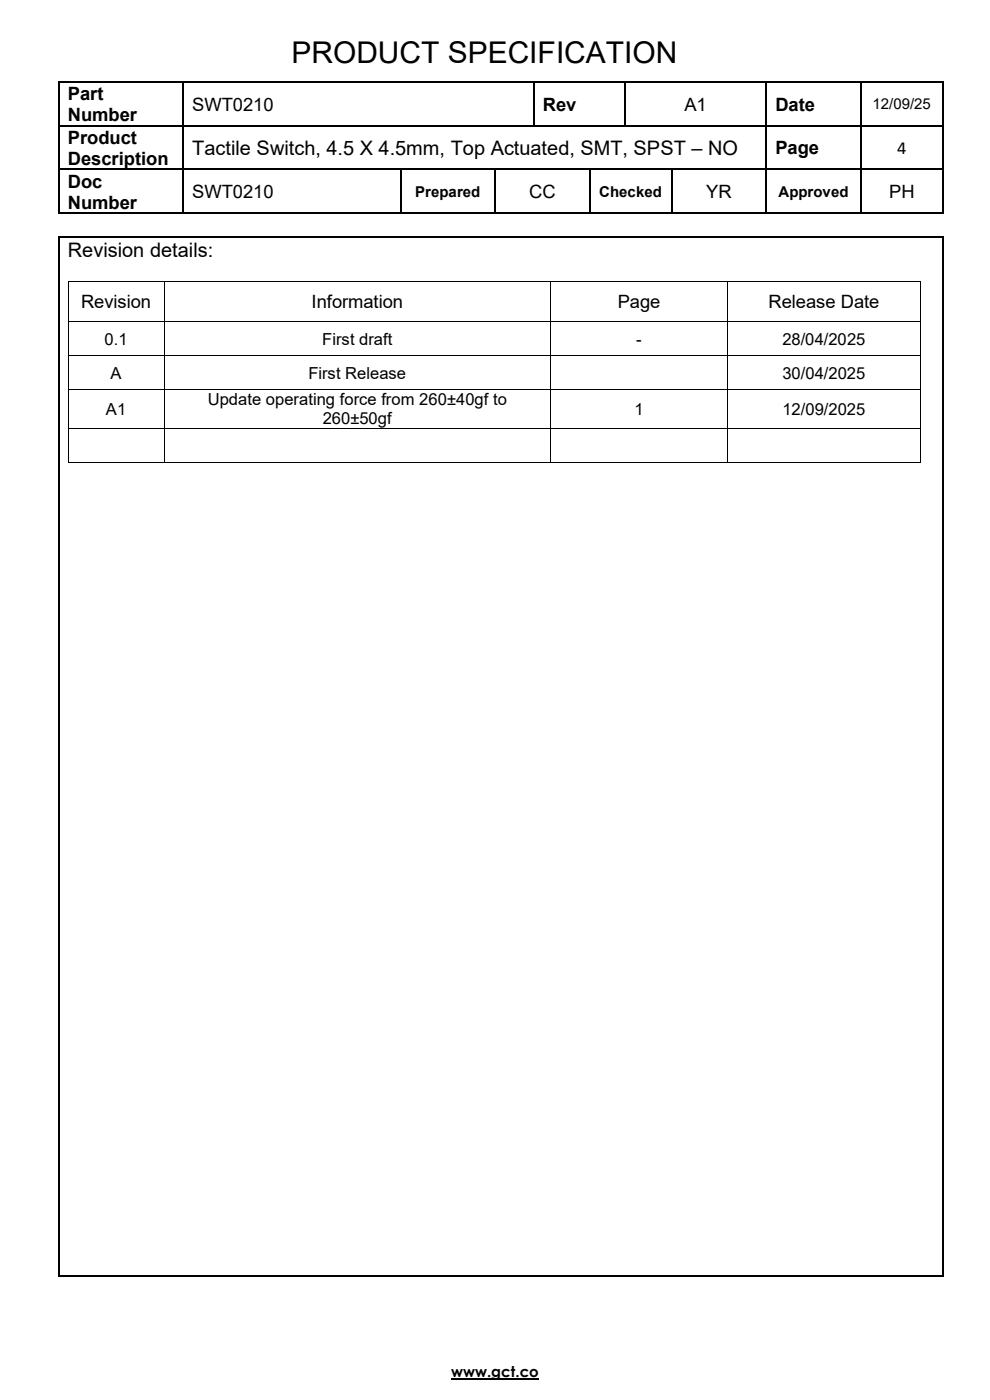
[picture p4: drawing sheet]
<svg xmlns="http://www.w3.org/2000/svg" width="210mm" height="297mm" viewBox="0 0 210 297" stroke-linecap="round" stroke-linejoin="round" font-family="sans-serif">
<defs><g id="words">
<text font-size="6.3" x="61.8" y="13.4">PRODUCT SPECIFICATION</text>
<g font-size="4.2">
<text x="40.8" y="32.9">Tactile Switch, 4.5 X 4.5mm, Top Actuated, SMT, SPST – NO</text>
<text x="14.4" y="54.5">Revision details:</text>
</g>
<g font-size="3.9">
<text x="14.4" y="21.2">Part</text>
<text x="40.8" y="23.5">SWT0210</text>
<text x="115.1" y="23.5">Rev</text>
<text x="145.2" y="23.5">A1</text>
<text x="164.5" y="23.5">Date</text>
<text x="14.4" y="25.7">Number</text>
<text x="14.4" y="30.5">Product</text>
<text x="14.4" y="35">Description</text>
<text x="164.5" y="32.7">Page</text>
<text x="190.3" y="32.6">4</text>
<text x="14.4" y="39.8">Doc</text>
<text x="40.8" y="42">SWT0210</text>
<text x="112.2" y="42">CC</text>
<text x="149.8" y="42">YR</text>
<text x="188.6" y="42">PH</text>
<text x="14.4" y="44.2">Number</text>
<text x="17.2" y="65.4">Revision</text>
<text x="66.1" y="65.4">Information</text>
<text x="131" y="65.4">Page</text>
<text x="163" y="65.4">Release Date</text>
</g>
<g font-size="3.5">
<text x="22.2" y="73.1">0.1</text>
<text x="68.4" y="73.1">First draft</text>
<text x="135" y="73.1">-</text>
<text x="166" y="73.1">28/04/2025</text>
<text x="23.5" y="80.3">A</text>
<text x="65.4" y="80.3">First Release</text>
<text x="166" y="80.3">30/04/2025</text>
<text x="22.5" y="88">A1</text>
<text x="44.1" y="86">Update operating force from 260±40gf to</text>
<text x="134.6" y="88">1</text>
<text x="166" y="88">12/09/2025</text>
<text x="68.5" y="90">260±50gf</text>
</g>
<g font-size="3.2">
<text x="185.1" y="23.2">12/09/25</text>
<text x="88.1" y="41.7">Prepared</text>
<text x="127.1" y="41.7">Checked</text>
<text x="165.1" y="41.7">Approved</text>
<text x="95.7" y="292.1">www.gct.co</text>
</g>
</g></defs>
<g fill="none" stroke="#000" stroke-width=".34">
<path d="M12.4 17.4h187.8M12.5 17.6v8.9M38.9 17.6v8.9M113.3 17.6v8.9M132.5 17.6v8.9M162.6 17.6v8.9M182.6 17.6v8.9M200.1 17.6v8.9M12.4 26.7h187.8M12.4 35.9h187.8M12.5 26.8v9M12.5 36.1v9.3"/>
<path d="M38.9 26.8v9M38.9 36.1v9.3M85 36.1v9.3M105 36.1v9.3M125.1 36.1v9.3M142.6 36.1v9.3M162.6 26.8v9M162.6 36.1v9.3M182.6 26.8v9M182.6 36.1v9.3M200.1 26.8v9M200.1 36.1v9.3"/>
<path d="M12.4 50.3h187.8M12.5 50.5v220.3M12.7 45.3h26M39 45.3h45.9M85.2 45.3h19.7M105.2 45.3h19.7M125.2 45.3h17.2M142.7 45.3h19.7M162.7 45.3h19.7M182.8 45.3h17.1M200.1 50.5v220.3M12.7 270.7h187.2"/>
</g>
<path d="M95.7 292.6h18.6" fill="none" stroke="#000" stroke-width=".3"/>
<g fill="none" stroke="#000" stroke-width=".21">
<path d="M14.4 59.7h180.9M14.5 59.8v8.4M34.8 59.8v8.4M116.8 59.8v8.4M154.3 59.8v8.4M195.2 59.8v8.4M14.4 68.2h180.9M14.4 75.4h180.9M14.5 68.3v7.1M14.5 75.5v7M34.8 68.3v7.1M34.8 75.5v7"/>
<path d="M116.8 68.3v7.1M116.8 75.5v7M154.3 68.3v7.1M154.3 75.5v7M195.2 68.3v7.1M195.2 75.5v7M14.4 82.6h180.9M14.4 90.9h180.9M14.5 82.7v8.1M14.5 91v7.2M14.6 98.1h20.1M34.8 82.7v8.1"/>
<path d="M34.8 91v7.2M34.9 98.1h81.9M116.8 82.7v8.1M116.8 91v7.2M116.9 98.1h37.3M154.3 82.7v8.1M154.3 91v7.2M154.4 98.1h40.7M195.2 82.7v8.1M195.2 91v7.2"/>
</g>
<use href="#words"/>
</svg>
